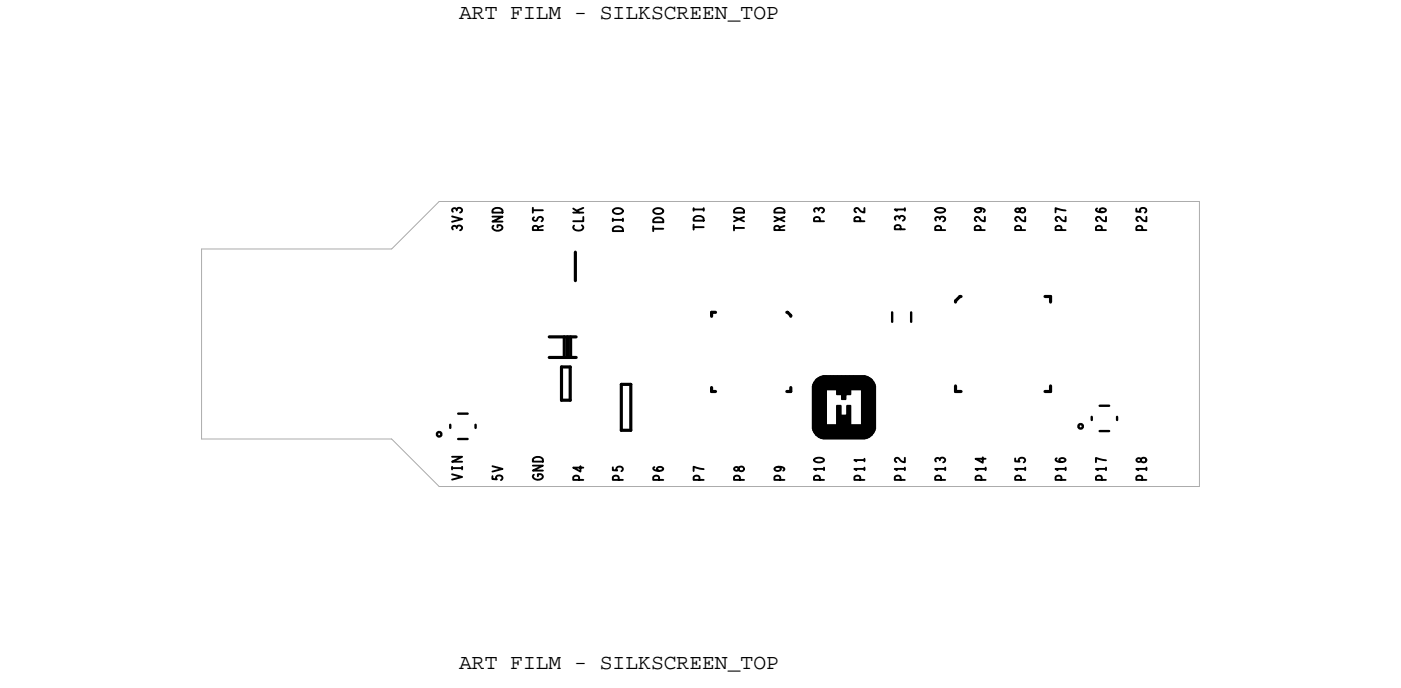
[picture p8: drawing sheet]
<svg xmlns="http://www.w3.org/2000/svg" width="88mm" height="43mm" viewBox="0 0 88 43" stroke-linecap="round" stroke-linejoin="round" font-family="sans-serif">
<defs><g id="words">
<g font-size="1.3">
<text x="29" y="1.2">ART FILM - SILKSCREEN_TOP</text>
<text x="29" y="42.2">ART FILM - SILKSCREEN_TOP</text>
</g>
</g></defs>
<!-- layer: Board Outline -->
<g fill="none" stroke="#000" stroke-width=".06">
<path d="M51.3 24.8h.1M51.3 24.9h.1M51.3 25h.1M51.3 25.1h.1M51.3 25.2h.1M51.3 25.3h.1M51.3 25.4h.1M51.3 25.5h.1M51.3 25.6h.1M51.3 25.7h.1M51.3 25.8h.1M51.3 25.9h.1"/>
<path d="M51.3 26h.1M51.3 26.1h.1M51.3 26.2h.1M51.3 26.3h.1M51.3 26.4h.1M51.3 26.5h.1M51.3 26.6h.1M51.3 26.7h.1M51.3 26.8h.1M51.3 26.9h.1M51.3 27h.1M51.3 27.1h.1"/>
<path d="M51.3 24.4v2.7zM51.3 24.4h.1M51.3 24.5h.1M51.3 24.6h.1M51.3 24.7h.1M51.3 27.1h.3zM51.3 27.2h.3zM51.3 24.3h.1M51.3 24.3v2.9zM51.3 27.2h.1M51.3 24.2h.3zM51.3 24.3h.3z"/>
<path d="M51.3 24.4h.3zM51.3 24.5h.3zM51.3 24.6h.3zM51.3 24.7h.3zM51.3 24.8h.3zM51.3 27h.3zM51.3 24.9h.3zM51.3 25h.3zM51.3 25.1h.3zM51.3 25.2h.3zM51.3 25.3h.3zM51.3 25.4h.3z"/>
<path d="M51.3 25.5h.3zM51.3 25.6h.3zM51.3 25.7h.3zM51.3 25.8h.3zM51.3 25.9h.3zM51.3 26h.3zM51.3 26.1h.3zM51.3 26.2h.3zM51.3 26.3h.3zM51.3 26.4h.3zM51.3 26.5h.3zM51.3 26.6h.3z"/>
<path d="M51.3 26.7h.3zM51.3 26.8h.3zM51.3 26.9h.3zM51.3 27.1v.1zM51.4 27.3h.2zM51.4 24.1v3.2zM51.4 24.1h.1M51.4 24.2h.2zM51.4 24.1v3.3zM51.4 27.4h.1M51.4 27.4h.2zM51.4 24h.1"/>
<path d="M51.5 24.1h.1M51.5 24h.1M51.5 27.4h.1zM51.5 27.5h.1M51.5 24.1v3.4zM51.5 23.9h.1M51.5 27.5h.1zM51.6 24h.1M51.6 24.1h.1M51.6 23.9h.1M51.6 23.9v3.6zM51.6 27.6h.1"/>
<path d="M51.6 27.5h.1M51.6 24.1v3.4zM51.6 24.2h.1M51.6 24.3h.1M51.6 24.4h.1M51.6 24.5h.1M51.6 24.6h.1M51.6 24.8h.1M51.6 24.9h.1M51.6 24.7h.1M51.6 25h.1M51.6 25.1h.1"/>
<path d="M51.6 25.2h.1M51.6 25.3h.1M51.6 25.4h.1M51.6 25.5h.1M51.6 25.6h.1M51.6 25.7h.1M51.6 25.8h.1M51.6 25.9h.1M51.6 26h.1M51.6 26.1h.1M51.6 26.2h.1M51.6 26.3h.1"/>
<path d="M51.6 26.4h.1M51.6 26.5h.1M51.6 26.6h.1M51.6 26.7h.1M51.6 26.8h.1M51.6 26.9h.1M51.6 27h.1M51.6 27.1h.1M51.6 27.2h.1M51.6 27.3h.1M51.6 27.4h.1M51.6 27.5h.3z"/>
<path d="M51.6 27.6h.3zM51.6 27.5v.1zM51.6 23.8h.1M51.7 24.2h.1M51.7 24.3h.1M51.7 24.4h.1M51.7 24.5h.1M51.7 24.6h.1M51.7 24.7h.1M51.7 24.1h.1M51.7 27h.1M51.7 27.1h.1"/>
<path d="M51.7 27.2h.1M51.7 27.3h.1M51.7 23.9h.1M51.7 27.4h.1M51.7 23.8h.1M51.7 24h.1M51.7 23.8v3.8zM51.8 24.1h.1M51.8 24.2h.1M51.8 24.3h.1M51.8 24.4h.1M51.8 24.5h.1"/>
<path d="M51.8 24.6h.1M51.8 24.7h.1M51.8 26.9h.1M51.8 27h.1M51.8 27.1h.1M51.8 27.2h.1M51.8 23.9h.1M51.8 27.3h.1M51.8 24h.1M51.8 27.4h.1M51.8 23.8h.1M51.8 27.5h.1"/>
<path d="M51.7 24.8h.1M51.7 24.9h.1M51.7 25h.1M51.7 25.1h.1M51.7 25.2h.1M51.7 25.3h.1M51.7 25.4h.1M51.7 25.5h.1M51.7 25.6h.1M51.7 25.7h.1M51.7 25.8h.1M51.7 25.9h.1"/>
<path d="M51.7 26h.1M51.7 26.1h.1M51.7 26.2h.1M51.7 26.3h.1M51.7 26.4h.1M51.7 26.5h.1M51.7 26.6h.1M51.7 26.7h.1M51.7 26.8h.1M51.7 26.9h.1M51.7 27.6h.2zM51.7 27.5v.1z"/>
<path d="M51.7 27.5h.1M51.7 27.6h.1M51.8 27.6h.1zM51.8 24.8h.1M51.8 24.9h.1M51.8 25h.1M51.8 25.1h.1M51.8 25.2h.1M51.8 25.3h.1M51.8 25.4h.1M51.8 25.5h.1M51.8 25.6h.1"/>
<path d="M51.8 25.7h.1M51.8 25.8h.1M51.8 25.9h.1M51.8 26h.1M51.8 26.1h.1M51.8 26.2h.1M51.8 26.3h.1M51.8 26.4h.1M51.8 26.5h.1M51.8 26.6h.1M51.8 26.7h.1M51.8 26.8h.1"/>
<path d="M51.8 27.5v.1zM51.8 27.7h.1M51.8 27.6h.1M51.8 23.8v3.9zM51.8 23.8h.1zM51.8 24.7h.1zM51.8 24.8h.1zM51.8 24.9h.1zM51.8 25h.1zM51.8 25.1h.1zM51.8 25.2h.1zM51.8 25.3h.1z"/>
<path d="M51.8 25.4h.1zM51.8 25.5h.1zM51.8 25.6h.1zM51.8 25.7h.1zM51.8 25.8h.1zM51.8 25.9h.1zM51.8 26h.1zM51.8 26.1h.1zM51.8 26.2h.1zM51.8 26.3h.1zM51.8 26.4h.1zM51.8 26.5h.1z"/>
<path d="M51.8 26.6h.1zM51.8 26.7h.1zM51.8 26.8h.1zM51.8 26.9h.1zM51.8 27.1h.1zM51.8 27.2h.1zM51.8 23.9h.1zM51.8 24.1h.1zM51.8 27.3h.1zM51.8 27.5h.1zM51.8 27.4h.1zM51.8 27.7h1.6z"/>
<path d="M51.8 27.7h.1zM51.8 27.5v.2zM51.8 24.2h.1zM51.8 24.3h.1zM51.8 24.4h.1zM51.8 24.5h.1zM51.8 24.6h.1zM51.8 24h.1zM51.8 27h.1zM51.9 23.8v3.9zM51.9 24.1h2.7zM51.9 24.2h2.7z"/>
<path d="M51.9 24.3h2.7zM51.9 24.4h2.7zM51.9 24.5h2.7zM51.9 24.6h2.7zM51.9 24h2.7zM51.9 23.8h2.7zM51.9 23.9h2.7zM51.9 23.7h2.7zM51.9 23.8h.1M51.9 24.1h.1M51.9 24.2h.1M51.9 24.3h.1"/>
<path d="M51.9 24.4h.1M51.9 24.5h.1M51.9 24.6h.3zM51.9 24.7h.1M51.9 24.7h.3zM51.9 24.8h.1M51.9 24.6h.1M51.9 24.8h.3zM51.9 24.9h.1M51.9 24.9h.3zM51.9 25h.1M51.9 25h.3z"/>
<path d="M51.9 25.1h.1M51.9 25.1h.3zM51.9 25.2h.1M51.9 25.2h.3zM51.9 24h.1M51.9 25.3h.1M51.9 25.3h.3zM51.9 25.4h.1M51.9 25.4h.3zM51.9 25.5h.1M51.9 25.5h.3zM51.9 25.6h.1"/>
<path d="M51.9 25.6h.3zM51.9 25.7h.1M51.9 25.7h.3zM51.9 25.8h.1M51.9 25.8h.3zM51.9 25.9h.1M51.9 25.9h.3zM51.9 26h.1M51.9 26h.3zM51.9 26.1h.1M51.9 26.1h.3zM51.9 26.2h.1"/>
<path d="M51.9 26.2h.3zM51.9 26.3h.1M51.9 26.3h.3zM51.9 26.4h.1M51.9 26.4h.3zM51.9 26.5h.1M51.9 26.5h.3zM51.9 26.6h.1M51.9 26.6h.3zM51.9 26.7h.1M51.9 26.7h.3zM51.9 26.8h.1"/>
<path d="M51.9 26.8h.3zM51.9 26.8h1.5zM51.9 26.9h.1M51.9 26.9h1.5zM51.9 27h.1M51.9 27h1.5zM51.9 27.1h.1M51.9 27.2h.1M51.9 27.2h1.5zM51.9 23.9h.1M51.9 27.3h1.5zM51.9 27.3h.1"/>
<path d="M51.9 27.5h.1M51.9 27.4h.1M51.9 27.4h1.5zM51.9 27.5h1.5zM51.9 27.6h1.5zM51.9 27.6h.1M51.9 27.1h1.5zM51.9 23.7h.1M51.9 27.7h.1M51.9 27.7h2.7zM51.9 27.7h1.5zM52 23.7v4z"/>
<path d="M52.1 23.7v4zM52.2 23.7v4zM52.2 23.7v.9zM52.2 26.8v.9zM52.3 23.7v.9zM52.3 26.8v.9zM52.4 23.7v.9zM52.4 26.8v.9zM52.5 23.7v.9zM52.5 26.8v.9zM52.6 23.7v.9zM52.6 26.8v.9z"/>
<path d="M52.7 23.7v.9zM52.7 26.8v.9zM52.8 23.7v.9zM52.8 26.8v.9zM52.8 24.6h.9zM52.8 24.7h.9zM52.8 24.8h.9zM52.8 24.9h.9zM52.8 23.7v1.2zM52.8 25.6h.3zM52.8 25.7h.3zM52.8 25.8h.3z"/>
<path d="M52.8 25.9h.3zM52.8 26h.3zM52.8 26.1h.3zM52.8 26.2h.3zM52.8 26.2h.6zM52.8 26.3h.6zM52.8 26.4h.6zM52.8 26.5h.6zM52.8 26.6h.6zM52.8 26.7h.6zM52.8 26.8h.6zM52.8 25.6v2.1z"/>
<path d="M52.9 23.7v1.2zM52.9 25.6v2.1zM53 23.7v1.2zM53 25.6v2.1zM53.1 23.7v1.2zM53.1 25.6v2.1zM53.1 25h.3zM53.1 25.1h.3zM53.1 25.2h.3zM53.1 23.7v1.5zM53.1 26.2v1.5zM53.2 23.7v1.5z"/>
<path d="M53.2 26.2v1.5zM53.3 23.7v1.5zM53.3 26.2v1.5zM53.4 23.7v1.5zM53.4 26.2v1.5zM53.4 23.7v1.3zM53.4 26.2h.3zM53.4 26.2h.1M53.4 26.3h.1M53.4 26.3h.3zM53.4 26.4h.1M53.4 26.4h.3z"/>
<path d="M53.4 26.5h.1M53.4 26.5h.3zM53.4 26.6h.1M53.4 26.6h.3zM53.4 26.7h.1M53.4 26.7h.3zM53.4 26.8h.1M53.4 26.8h.3zM53.4 27.7h1.2zM53.4 27.7h.1M53.4 26.9h1.2zM53.4 26.9h.1"/>
<path d="M53.4 27h.1M53.4 27h1.2zM53.4 27.1h.1M53.4 27.2h1.2zM53.4 27.2h.1M53.4 27.3h.1M53.4 27.4h.1M53.4 27.4h1.2zM53.4 27.5h1.2zM53.4 27.5h.1M53.4 27.6h1.2zM53.4 27.6h.1"/>
<path d="M53.4 27.3h1.2zM53.4 27.1h1.2zM53.4 26.8h1.2zM53.5 23.7v1.2zM53.5 25.6h.2zM53.5 25.7h.2zM53.5 25.8h.2zM53.5 25.9h.2zM53.5 26h.2zM53.5 26.1h.2zM53.5 26.2h.2zM53.5 25.6v2.1z"/>
<path d="M53.6 23.7v1.2zM53.6 25.6v2.1zM53.7 23.7v1.2zM53.7 25.6v2.1zM53.7 23.7v.9zM53.7 26.8v.9zM53.8 23.7v.9zM53.8 26.8v.9zM53.9 23.7v.9zM53.9 26.8v.9zM54 23.7v.9zM54 26.8v.9z"/>
<path d="M54.1 23.7v.9zM54.1 26.8v.9zM54.2 23.7v.9zM54.2 26.8v.9zM54.3 23.7v.9zM54.3 26.8v.9zM54.4 23.7v.9zM54.4 26.8v.9zM54.4 23.7v4zM54.4 26.7h.2zM54.4 24.6h.2zM54.4 24.7h.2z"/>
<path d="M54.4 24.8h.2zM54.4 24.9h.2zM54.4 25h.2zM54.4 25.1h.2zM54.4 25.2h.2zM54.4 25.3h.2zM54.4 25.4h.2zM54.4 25.5h.2zM54.4 25.6h.2zM54.4 25.7h.2zM54.4 25.8h.2zM54.4 25.9h.2z"/>
<path d="M54.4 26h.2zM54.4 26.1h.2zM54.4 26.2h.2zM54.4 26.3h.2zM54.4 26.4h.2zM54.4 26.5h.2zM54.4 26.6h.2zM54.4 26.8h.2zM54.5 23.7v4zM54.6 23.7v4zM54.6 27.7h.1M54.6 24.7h.1"/>
<path d="M54.6 24.8h.1M54.6 24.9h.1M54.6 25h.1M54.6 25.1h.1M54.6 25.2h.1M54.6 25.3h.1M54.6 25.4h.1M54.6 25.5h.1M54.6 25.6h.1M54.6 25.7h.1M54.6 25.8h.1M54.6 25.9h.1"/>
<path d="M54.6 26h.1M54.6 26.1h.1M54.6 26.2h.1M54.6 26.3h.1M54.6 26.4h.1M54.6 26.5h.1M54.6 26.6h.1M54.6 26.7h.1M54.6 26.8h.1M54.6 23.8h.1zM54.6 23.8h.1M54.6 24.1h.1"/>
<path d="M54.6 24.2h.1M54.6 24.3h.1M54.6 24.4h.1M54.6 24.5h.1M54.6 24.6h.1M54.6 24h.1M54.6 26.7h.1zM54.6 26.9h.1M54.6 26.9h.1zM54.6 27h.1M54.6 27h.1zM54.6 27.1h.1"/>
<path d="M54.6 27.2h.1M54.6 27.2h.1zM54.6 23.9h.1M54.6 23.9h.1zM54.6 24.1h.1zM54.6 27.3h.1zM54.6 27.4h.1M54.6 27.4h.1zM54.6 27.5h.1M54.6 27.5h.1zM54.6 27.6h.1zM54.6 27.6h.1"/>
<path d="M54.6 27.3h.1M54.6 27.1h.1zM54.6 27.7h.1zM54.6 24.7h.1zM54.6 24.8h.1zM54.6 24.9h.1zM54.6 25h.1zM54.6 25.1h.1zM54.6 25.2h.1zM54.6 25.3h.1zM54.6 25.4h.1zM54.6 25.5h.1z"/>
<path d="M54.6 25.6h.1zM54.6 25.7h.1zM54.6 25.8h.1zM54.6 25.9h.1zM54.6 26h.1zM54.6 26.1h.1zM54.6 26.2h.1zM54.6 26.3h.1zM54.6 26.4h.1zM54.6 26.5h.1zM54.6 26.6h.1zM54.6 26.8h.1z"/>
<path d="M54.6 24.2h.1zM54.6 24.3h.1zM54.6 24.4h.1zM54.6 24.5h.1zM54.6 24.6h.1zM54.6 24h.1zM54.7 23.8v3.9zM54.7 27.7h.1M54.7 24.7h.1M54.7 24.8h.1M54.7 24.9h.1M54.7 25h.1"/>
<path d="M54.7 25.1h.1M54.7 25.2h.1M54.7 25.3h.1M54.7 25.4h.1M54.7 25.5h.1M54.7 25.6h.1M54.7 25.7h.1M54.7 25.8h.1M54.7 25.9h.1M54.7 26h.1M54.7 26.1h.1M54.7 26.2h.1"/>
<path d="M54.7 26.3h.1M54.7 26.4h.1M54.7 26.5h.1M54.7 26.6h.1M54.7 26.7h.1M54.7 26.8h.1M54.7 26.9h.1M54.7 23.8h.1M54.7 23.9h.1M54.7 24.1h.1M54.7 24.2h.1M54.7 24.3h.1"/>
<path d="M54.7 24.4h.1M54.7 24.5h.1M54.7 24.6h.1M54.7 27h.1M54.7 27.1h.1M54.7 27.2h.1M54.7 27.3h.1M54.7 24h.1M54.7 27.4h.1M54.7 27.5h.1M54.7 27.6h.1M54.8 24.7h.1"/>
<path d="M54.8 24.8h.1M54.8 24.9h.1M54.8 25h.1M54.8 25.1h.1M54.8 25.2h.1M54.8 25.3h.1M54.8 25.4h.1M54.8 25.5h.1M54.8 25.6h.1M54.8 25.7h.1M54.8 25.8h.1M54.8 25.9h.1"/>
<path d="M54.8 26h.1M54.8 26.1h.1M54.8 26.2h.1M54.8 26.3h.1M54.8 26.4h.1M54.8 26.5h.1M54.8 26.6h.1M54.8 26.7h.1M54.8 26.8h.1M54.8 26.9h.1M54.8 24.1h.1M54.8 24.2h.1"/>
<path d="M54.8 24.3h.1M54.8 24.4h.1M54.8 24.5h.1M54.8 24.6h.1M54.8 27h.1M54.8 27.1h.1M54.8 27.2h.1M54.8 23.9h.1M54.8 27.3h.1M54.8 27.4h.1M54.8 27.5h.1M54.8 24h.1"/>
<path d="M54.8 27.6h.1M54.8 23.8h.1M54.8 27.7h.1M54.8 23.8v3.9zM54.9 24.7h.1M54.9 24.8h.1M54.9 24.9h.1M54.9 25h.1M54.9 25.1h.1M54.9 25.2h.1M54.9 25.3h.1M54.9 25.4h.1"/>
<path d="M54.9 25.5h.1M54.9 25.6h.1M54.9 25.7h.1M54.9 25.8h.1M54.9 25.9h.1M54.9 26h.1M54.9 26.1h.1M54.9 26.2h.1M54.9 26.3h.1M54.9 26.4h.1M54.9 26.5h.1M54.9 26.6h.1"/>
<path d="M54.9 26.7h.1M54.9 26.8h.1M54.9 26.9h.1M54.9 24.1h.1M54.9 24.2h.1M54.9 24.3h.1M54.9 24.4h.1M54.9 24.5h.1M54.9 24.6h.1M54.9 27h.1M54.9 27.1h.1M54.9 27.2h.1"/>
<path d="M54.9 23.9h.1M54.9 27.3h.1M54.9 27.5h.1M54.9 24h.1M54.9 27.4h.1M54.9 27.6h.1M54.9 23.8h.1M54.8 23.8v3.8zM54.9 23.8v3.8zM55 24.8h.1M55 24.9h.1M55 25h.1"/>
<path d="M55 25.1h.1M55 25.2h.1M55 25.3h.1M55 25.4h.1M55 25.5h.1M55 25.6h.1M55 25.7h.1M55 25.8h.1M55 25.9h.1M55 26h.1M55 26.1h.1M55 26.2h.1"/>
<path d="M55 26.3h.1M55 26.4h.1M55 26.5h.1M55 26.6h.1M55 26.7h.1M55 26.8h.1M55 26.9h.1M55 27h.1M55 24.2h.1M55 24.3h.1M55 24.4h.1M55 24.5h.1"/>
<path d="M55 24.6h.1M55 24.7h.1M55 27.1h.1M55 27.2h.1M55 27.3h.1M55 24h.1M55 27.4h.1M55 24.1h.1M55 27.5h.1M55 23.9h.1M55 27.6h.1M55 23.9v3.6z"/>
<path d="M55.1 24.9h.1M55.1 25h.1M55.1 25.1h.1M55.1 25.2h.1M55.1 25.3h.1M55.1 25.4h.1M55.1 25.5h.1M55.1 25.6h.1M55.1 25.7h.1M55.1 25.8h.1M55.1 25.9h.1M55.1 26h.1"/>
<path d="M55.1 26.1h.1M55.1 26.2h.1M55.1 26.3h.1M55.1 26.4h.1M55.1 26.5h.1M55.1 26.6h.1M55.1 26.7h.1M55.1 26.8h.1M55.1 26.9h.1M55.1 27h.1M55.1 24.3h.1M55.1 24.4h.1"/>
<path d="M55.1 24.5h.1M55.1 24.6h.1M55.1 24.7h.1M55.1 24.8h.1M55.1 24.2h.1M55.1 27.1h.1M55.1 27.2h.1M55.1 27.4h.1M55.1 24.1h.1M55.1 27.3h.1M55.1 23.9h.1M55.1 24h.1"/>
<path d="M55.1 27.5h.1M55.2 25h.1M55.2 25.1h.1M55.2 25.2h.1M55.2 25.3h.1M55.2 25.4h.1M55.2 25.5h.1M55.2 25.6h.1M55.2 25.7h.1M55.2 25.8h.1M55.2 25.9h.1M55.2 26h.1"/>
<path d="M55.2 26.1h.1M55.2 26.2h.1M55.2 26.3h.1M55.2 26.4h.1M55.2 26.5h.1M55.2 26.6h.1M55.2 26.7h.1M55.2 26.8h.1M55.2 26.9h.1M55.2 27h.1M55.2 27.1h.1M55.2 24.4h.1"/>
<path d="M55.2 24.5h.1M55.2 24.6h.1M55.2 24.7h.1M55.2 24.8h.1M55.2 24.9h.1M55.2 24.3h.1M55.2 27.2h.1M55.2 27.3h.1M55.2 24.1h.1M55.2 24.2h.1M55.1 24.1v3.3zM55.2 27.4h.1"/>
<path d="M55.2 24.1v3.2zM55.3 27.1h.1M55.3 27.2h.1M55.3 24.3h.1M55.3 25h.1M55.3 25.1h.1M55.3 25.2h.1M55.3 25.3h.1M55.3 25.4h.1M55.3 25.5h.1M55.3 25.6h.1M55.3 25.7h.1"/>
<path d="M55.3 25.8h.1M55.3 25.9h.1M55.3 26h.1M55.3 26.1h.1M55.3 26.2h.1M55.3 26.3h.1M55.3 26.4h.1M55.3 26.5h.1M55.3 26.6h.1M55.3 26.7h.1M55.3 26.8h.1M55.3 26.9h.1"/>
<path d="M55.3 27h.1M55.3 24.4h.1M55.3 24.5h.1M55.3 24.6h.1M55.3 24.7h.1M55.3 24.8h.1M55.3 24.9h.1M55.3 24.3v2.9zM55.3 24.4v2.7z"/>
</g>
<path d="M12.7 15.7h12zM12.7 15.7v12zM27.7 12.7l-3 3zM27.7 12.7h48zM75.7 12.7v18zM12.7 27.7h12zM24.7 27.7l3 3zM27.7 30.7h48z" fill="none" stroke="#acacac" stroke-width=".06"/>
<!-- layer: Components -->
<path d="M56.3 19.7v.6zM57.5 19.7v.6zM27.6 27.4l.1-.1 .2 .1v.1l-.2 .1-.1-.1zM28.4 26.8v.2zM28.9 26.1h.6zM28.9 27.7h.6zM30 26.8v.2zM68.1 26.9l.1-.1 .2 .1v.1l-.2 .1-.1-.1zM68.9 26.3v.2zM69.4 25.6h.6zM69.4 27.2h.6zM70.5 26.3v.2z" fill="none" stroke="#000" stroke-width=".15"/>
<g fill="none" stroke="#000" stroke-width=".2">
<path d="M36.3 15.9v1.8zM44.9 19.7h.3zM44.9 19.7v.3zM49.7 19.7h.1M49.7 19.7l.2 .2zM49.9 19.9h.1M60.3 19l.3-.3zM60.3 19v.1zM60.6 18.7h.1zM66 18.7h.3zM66.3 18.7v.4zM34.7 21.3h1.7z"/>
<path d="M34.7 22.6h1.7zM35.4 23.2h.6zM35.4 23.2v2.1zM35.5 25.3h.5zM35.6 21.3v1.3zM35.8 21.3v1.3zM36 23.2v2.1zM36 21.3v1.3zM39.2 27.2h.6zM39.2 24.3h.6zM39.2 24.3v2.9zM39.8 24.3v2.9z"/>
<path d="M44.9 24.7h.3zM44.9 24.5v.2zM49.7 24.7h.2zM49.9 24.5v.2zM60.3 24.7h.4zM60.3 24.4v.3zM66 24.7h.3zM66.3 24.4v.3z"/>
</g>
<!-- layer: Text -->
<g fill="none" stroke="#000" stroke-width=".12">
<path d="M28.5 13.7l.7 .1-.7 .2M28.8 13.2a.14 .14 0 0 0-.2 0 .14 .14 0 0 0 0 .2M28.8 14.3a.14 .14 0 0 0-.2 0 .14 .14 0 0 0 0 .2M28.8 13.3a.16 .16 0 0 1 .2-.2 .16 .16 0 0 1 .1 .1 .16 .16 0 0 1-.1 .2M28.8 14.4a.16 .16 0 0 1 .2-.2 .16 .16 0 0 1 .1 .2 .16 .16 0 0 1-.1 .1M31.1 13.7h.6l-.6 .3h.6M31.1 13.2a.34 .34 0 0 1 .4-.1 .34 .34 0 0 1 .2 .3h-.6zM31.2 14.3a.28 .28 0 0 0 .1 .3 .28 .28 0 0 0 .4-.1v-.1l-.1-.2h-.2v.2M33.6 13.1v.3M33.6 13.3h.7M33.7 13.7l-.1 .1a.17 .17 0 0 0 .2 .1 .17 .17 0 0 0 .2-.2 .16 .16 0 0 1 .2 0 .16 .16 0 0 1 0 .3M34 14.5l-.1-.2h-.2l-.1 .2h.7"/>
<path d="M34.3 14.3l-.3 .1M36.2 13.2l.4 .2M36.2 13.4h.6M36.7 14.2a.22 .22 0 0 1 .1 .3 .22 .22 0 0 1-.4 .1l-.2-.2v-.2M36.8 13.7v.3h-.6M36.8 13.1l-.4 .2M38.7 13.9h.6M38.7 13.8v.2M38.7 14.4a.34 .34 0 0 1 .4-.1 .34 .34 0 0 1 .2 .3h-.6zM38.7 13.2a.34 .34 0 0 1 .6 .2 .35 .35 0 0 1-.6-.1zM39.3 13.8v.2M41.2 14.3v.3"/>
<path d="M41.2 14.4h.7M41.3 13.8a.34 .34 0 0 1 .3-.1 .34 .34 0 0 1 .3 .3h-.7zM41.3 13.2a.34 .34 0 0 1 .6 .2 .35 .35 0 0 1-.6-.1zM43.8 13.2h.6M43.8 13.1v.2M43.8 14.2v.3M43.8 14.3h.6M43.8 13.7a.34 .34 0 0 1 .4-.1 .34 .34 0 0 1 .2 .3h-.6zM44.4 13.1v.2M46.3 13.7l.7 .3M46.3 14.2v.4M46.3 14.4h.7"/>
<path d="M46.4 13.2a.34 .34 0 0 1 .3-.1 .34 .34 0 0 1 .3 .3h-.7zM47 13.7l-.7 .3M48.9 13.7l.6 .3M48.9 13.2a.34 .34 0 0 1 .4-.1 .34 .34 0 0 1 .2 .3h-.6zM49.2 14.5l-.1-.2h-.2v.2h.6M49.5 14.3l-.3 .1M49.5 13.7l-.6 .3M51.7 13.2a.14 .14 0 0 0-.2 0 .14 .14 0 0 0-.1 .2M51.7 13.3a.16 .16 0 0 1 .1-.2 .16 .16 0 0 1 .2 .1 .16 .16 0 0 1-.1 .2M51.8 14l-.1-.3-.3 .1v.2h.6M54.3 14l-.1-.3-.3 .1v.2h.7M54.6 13.1v.3h-.2l-.2-.2a.14 .14 0 0 0-.2 0 .14 .14 0 0 0 0 .2"/>
<path d="M56.8 13.7a.14 .14 0 0 0-.2 0 .14 .14 0 0 0-.1 .2M56.8 13.8a.16 .16 0 0 1 .1-.2 .16 .16 0 0 1 .2 .1 .16 .16 0 0 1-.1 .2M56.9 14.5l-.1-.3-.3 .1v.2h.6M57.1 13.2h-.6l.1 .1M57.1 13.1v.2M59.1 13.2a.36 .36 0 0 1 .6 .1 .36 .36 0 0 1-.6-.1zM59.3 13.8a.14 .14 0 0 0-.2-.1 .14 .14 0 0 0 0 .2M59.3 13.9a.16 .16 0 0 1 .2-.2 .16 .16 0 0 1 .1 .1 .16 .16 0 0 1-.1 .2M59.4 14.5l-.1-.2-.3 .1v.1h.7M61.8 13.1l.1 .1a.17 .17 0 0 1-.2 .2 .17 .17 0 0 1-.1-.2 .35 .35 0 0 1 .6 .1l-.1 .1M61.9 14.5l-.1-.2-.3 .1v.1h.7M62.2 13.7v.3l-.2-.1-.2-.2a.14 .14 0 0 0-.2 .1 .14 .14 0 0 0 0 .2"/>
<path d="M64.1 13.2a.16 .16 0 0 0 .2 .2 .16 .16 0 0 0 .1-.2 .17 .17 0 0 1 .3 0 .17 .17 0 0 1-.1 .3 .18 .18 0 0 1-.2-.3h-.2zM64.5 14.5l-.1-.2-.3 .1v.1h.6M64.7 13.7v.3l-.2-.1-.2-.2a.14 .14 0 0 0-.2 .1 .14 .14 0 0 0 .1 .2M67 14.5l-.1-.2-.3 .1v.1h.7M67.3 13.7v.3l-.2-.1-.2-.2a.14 .14 0 0 0-.2 .1 .14 .14 0 0 0 0 .2M67.3 13.3l-.7-.2v.3M69.3 13.2h-.1a.32 .32 0 0 0 .3 .2 .32 .32 0 0 0 .3-.2 .17 .17 0 0 0-.2-.1 .17 .17 0 0 0-.1 .3h.1M69.6 14.5l-.1-.2-.3 .1v.1h.6M69.8 13.7v.3l-.2-.1-.2-.2a.14 .14 0 0 0-.2 .1 .14 .14 0 0 0 .1 .2M71.7 13.2v.2h.3a.17 .17 0 0 1 .1-.2 .17 .17 0 0 1 .2 0 .17 .17 0 0 1 0 .2M72.1 14.5l-.1-.2-.3 .1v.1h.7M72.4 13.7v.3l-.2-.1-.2-.2a.14 .14 0 0 0-.2 .1 .14 .14 0 0 0 0 .2"/>
<path d="M28.5 30l.7 .1-.7 .2M28.5 29.6h.7M28.5 29.5v.1M28.5 28.8h.7l-.7 .4h.7M29.2 29.5v.1M31.1 29.4l.6 .2-.6 .2M31.1 30.1v.2h.3a.17 .17 0 0 1 0-.3 .17 .17 0 0 1 .3 .1 .17 .17 0 0 1-.1 .2M33.6 29.4h.7l-.7 .3h.7M33.7 29a.34 .34 0 0 1 .3-.1 .34 .34 0 0 1 .3 .3h-.7zM33.7 30a.28 .28 0 0 0 .2 .3 .28 .28 0 0 0 .3-.1l.1-.1-.2-.2h-.1v.2M36.6 30.3l-.1-.3-.3 .1v.2h.6M36.6 29.4v.4l-.4-.3h.6"/>
<path d="M38.7 29.5v.2h.3a.17 .17 0 0 1 0-.2 .17 .17 0 0 1 .3 0 .17 .17 0 0 1-.1 .3M39.1 30.3l-.1-.3-.3 .1v.2h.6M41.3 29.5a.32 .32 0 0 0 .2 .2 .32 .32 0 0 0 .4-.1 .17 .17 0 0 0-.3-.1 .17 .17 0 0 0-.1 .2h.1M41.6 30.3l-.1-.3-.3 .1v.2h.7M44.2 30.3l-.1-.3-.3 .1v.2h.6M44.4 29.6l-.6-.1v.2M46.4 29.6a.16 .16 0 0 0 .1 .1 .16 .16 0 0 0 .2-.2 .17 .17 0 0 1 .2 0 .17 .17 0 0 1-.1 .3 .17 .17 0 0 1-.2-.2l-.1-.1zM46.7 30.3l-.1-.3-.3 .1v.2h.7M49.1 29.5l.2 .1a.17 .17 0 0 1-.2 .1 .17 .17 0 0 1-.1-.2 .35 .35 0 0 1 .5 .2M49.3 30.3l-.1-.3-.3 .1v.2h.6M51.4 29a.36 .36 0 0 1 .6 .1 .36 .36 0 0 1-.6-.1zM51.8 30.3l-.1-.3-.3 .1v.2h.6"/>
<path d="M52 29.6h-.6l.1 .1M52 29.5v.2M54.3 30.3l-.1-.3-.3 .1v.2h.7M54.6 29.1h-.7h.2M54.6 29.6h-.7l.2 .1M54.6 29v.1M54.6 29.5v.2M56.9 30.3l-.1-.3-.3 .1v.2h.6M57.1 28.9v.3l-.2-.1-.2-.2a.14 .14 0 0 0-.2 .1 .14 .14 0 0 0 .1 .2M57.1 29.6h-.6l.1 .1M57.1 29.5v.2M59.3 29a.14 .14 0 0 0-.2-.1 .14 .14 0 0 0 0 .2"/>
<path d="M59.3 29.1a.16 .16 0 0 1 .2-.2 .16 .16 0 0 1 .1 .1 .16 .16 0 0 1-.1 .2M59.4 30.3l-.1-.3-.3 .1v.2h.7M59.7 29.6h-.7l.2 .1M59.7 29.5v.2M62 30.3l-.1-.3-.3 .1v.2h.6M62 28.9v.3l-.4-.2h.6M62.2 29.6h-.6l.1 .1M62.2 29.5v.2M64.1 29v.1l.3 .1a.17 .17 0 0 1 0-.3 .17 .17 0 0 1 .3 .1 .17 .17 0 0 1-.1 .2M64.5 30.3l-.1-.3-.3 .1v.2h.6M64.7 29.6h-.6l.1 .1M64.7 29.5v.2"/>
<path d="M66.7 28.9v.1a.32 .32 0 0 0 .2 .2 .32 .32 0 0 0 .4-.2 .17 .17 0 0 0-.3-.1 .17 .17 0 0 0-.1 .2l.1 .1M67 30.3l-.1-.3-.3 .1v.2h.7M67.3 29.6h-.7l.2 .1M67.3 29.5v.2M69.6 30.3l-.1-.3-.3 .1v.2h.6M69.8 29.1l-.6-.2v.3M69.8 29.6h-.6l.1 .1M69.8 29.5v.2M71.8 29a.16 .16 0 0 0 .1 .2 .16 .16 0 0 0 .2-.2 .17 .17 0 0 1 .2 0 .17 .17 0 0 1-.1 .2 .17 .17 0 0 1-.2-.2l-.1-.1zM72.1 30.3l-.1-.3-.3 .1v.2h.7M72.4 29.6h-.7l.2 .1M72.4 29.5v.2"/>
</g>
<use href="#words"/>
</svg>
